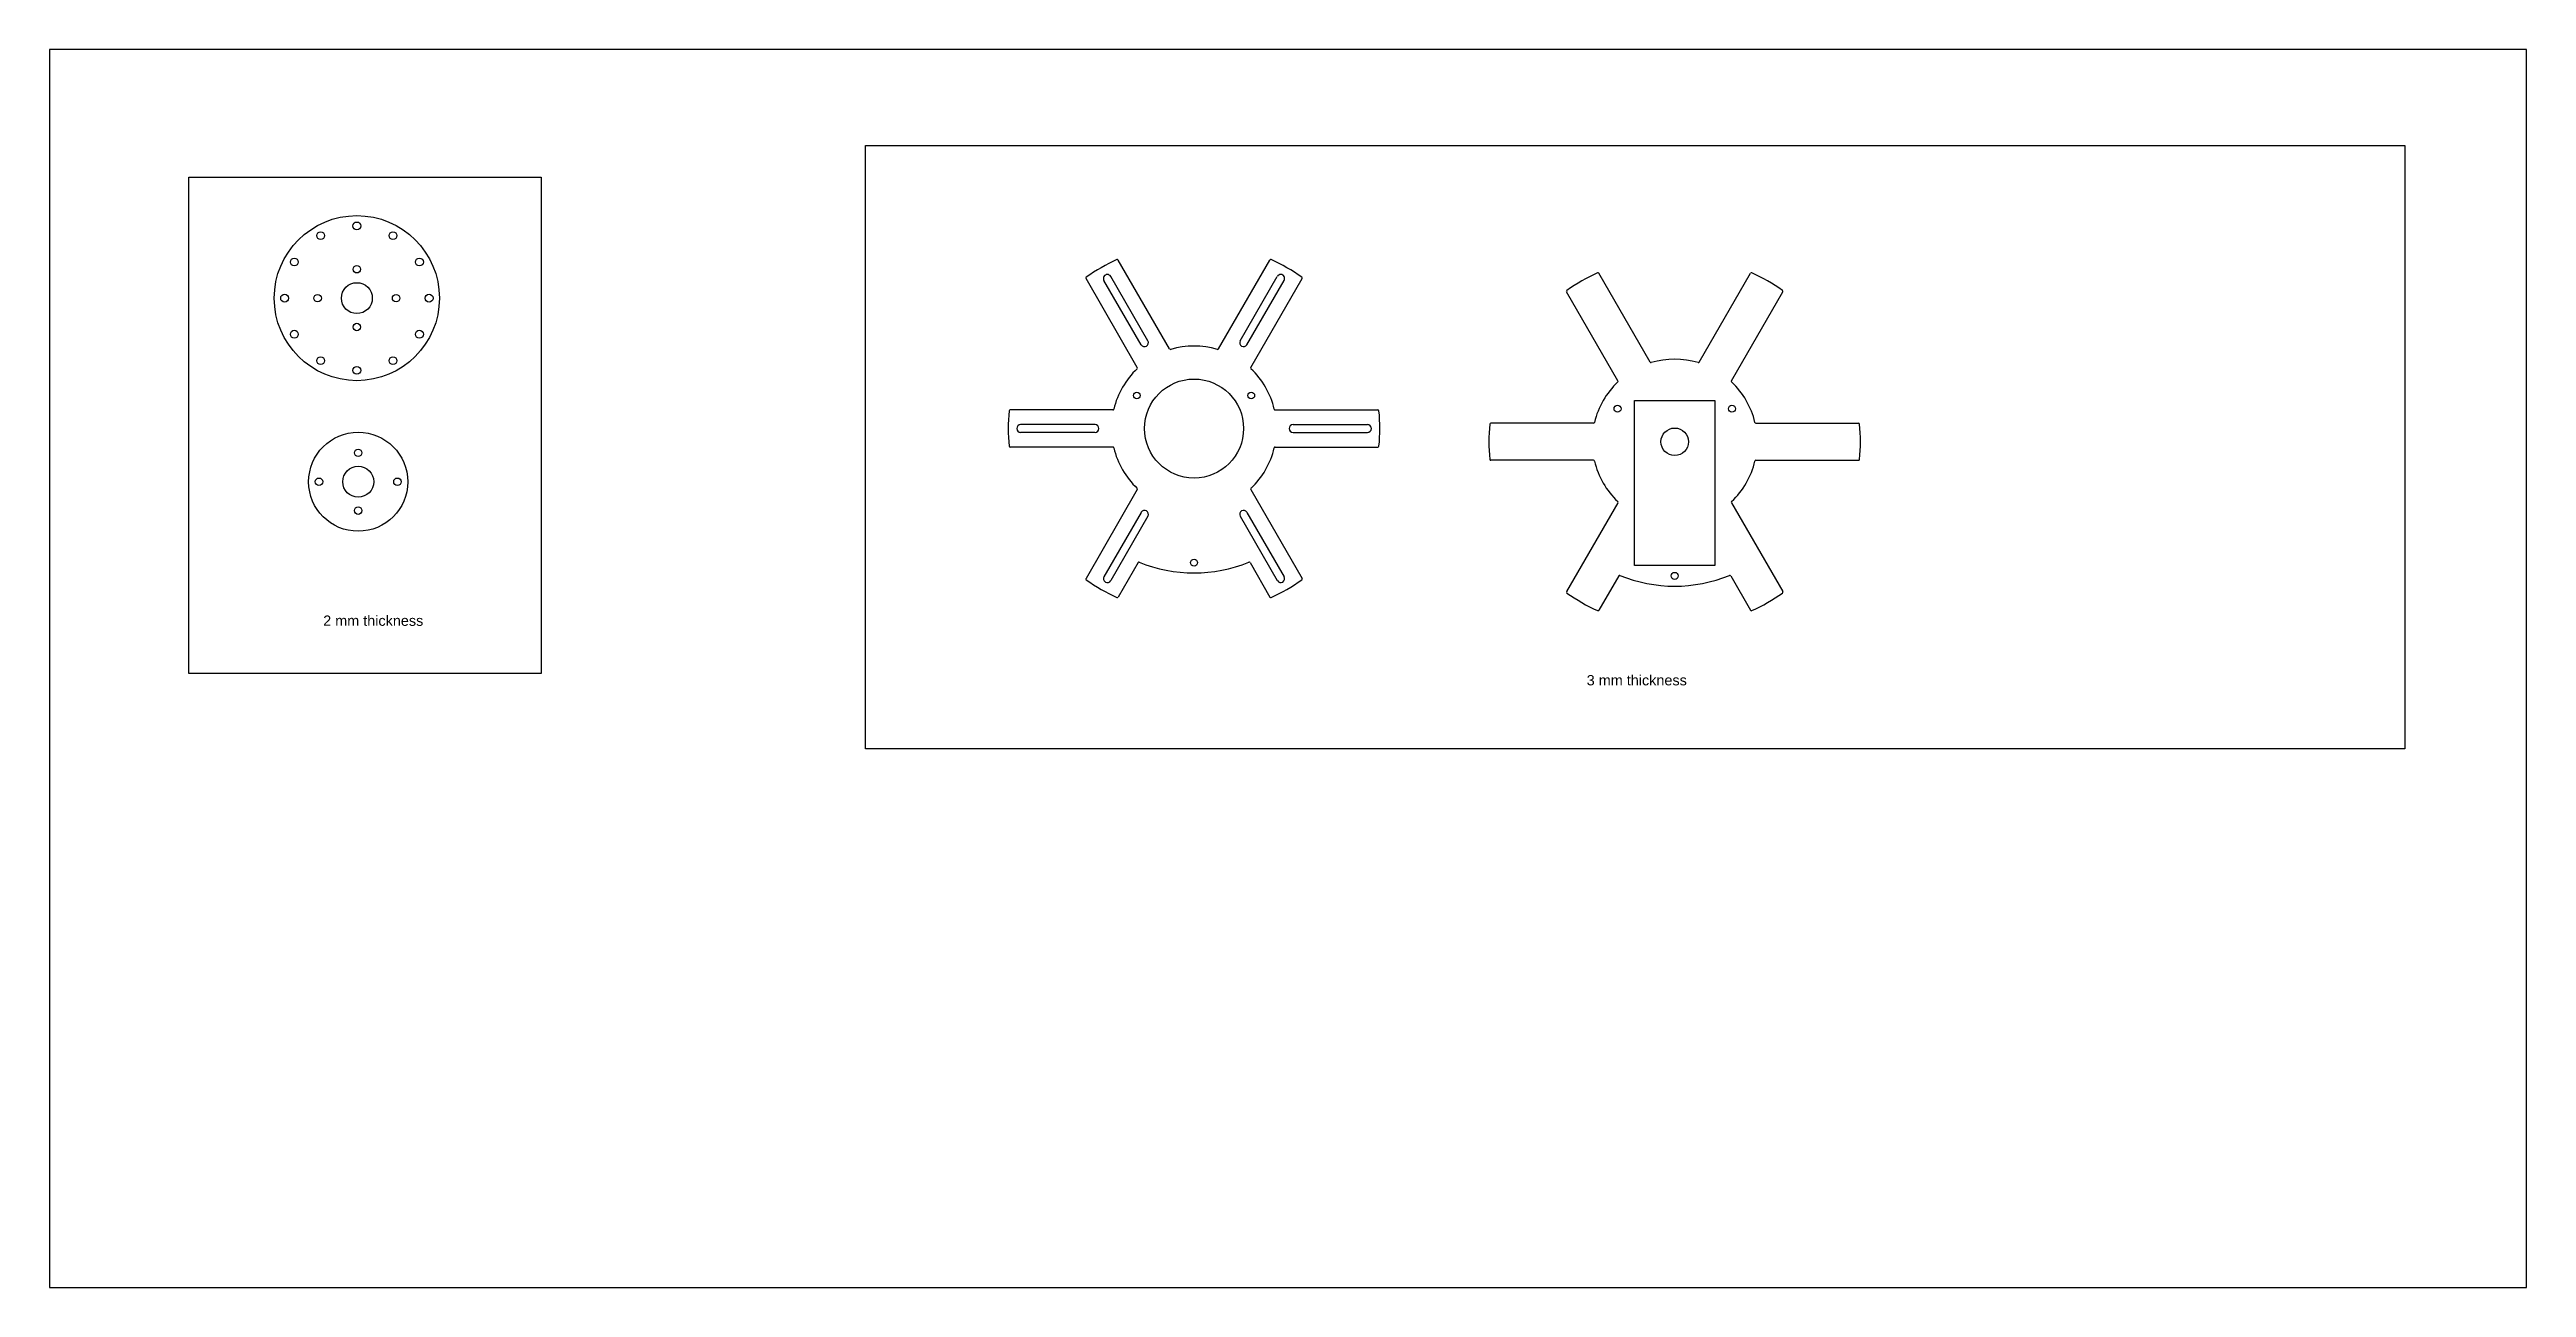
# Model space of a CAD drawing. Extents: x 839 to 2271, y 1719 to 2019.
# Drawn here: x 839 to 1439, y 1719 to 2019 of the extents above; entities that cross this region are included whole.
import ezdxf

# ---------------------------------------------------------------- set-up
doc = ezdxf.new("R2010")
doc.units = 0
doc.layers.get('0').update_dxf_attribs({"linetype": 'CONTINUOUS'})
doc.layers.add('CRANK', color=30, linetype='CONTINUOUS')
doc.styles.get("Standard").update_dxf_attribs({"font": 'arial.ttf'})

msp = doc.modelspace()

# ---------------------------------------------------------------- linework, layer by layer
for p, q in [((1439.21, 2018.86), (839.21, 2018.86)), ((839.21, 2018.86), (839.21, 1718.86)), ((1439.21, 1718.86), (1439.21, 2018.86)), ((1102.71, 1941.81), (1090.28, 1963.34)), ((1103.62, 1947.32), (1094.62, 1962.91)), ((1105.27, 1948.27), (1096.27, 1963.86)), ((1110.5, 1946.31), (1098.07, 1967.84)), ((1122.39, 1946.31), (1134.82, 1967.84)), ((1127.62, 1948.27), (1136.62, 1963.86)), ((1129.27, 1947.32), (1138.27, 1962.91)), ((1130.19, 1941.81), (1142.62, 1963.34)), ((1226.94, 1943.11), (1214.51, 1964.64)), ((1238.83, 1943.11), (1251.26, 1964.64)), ((1219.14, 1938.61), (1206.71, 1960.14)), ((1246.62, 1938.61), (1259.05, 1960.14)), ((1223.13, 1933.81), (1242.63, 1933.81)), ((1223.13, 1893.81), (1223.13, 1933.81)), ((1242.63, 1933.81), (1242.63, 1893.81)), ((1096.76, 1931.51), (1071.9, 1931.51)), ((1092.45, 1927.96), (1074.45, 1927.96)), ((1092.45, 1926.06), (1074.45, 1926.06)), ((1136.13, 1931.51), (1160.99, 1931.51)), ((1140.45, 1927.96), (1158.45, 1927.96)), ((1140.45, 1926.06), (1158.45, 1926.06)), ((1213.2, 1928.31), (1188.33, 1928.31)), ((1252.57, 1928.31), (1277.43, 1928.31)), ((1096.76, 1922.51), (1071.9, 1922.51)), ((1136.13, 1922.51), (1160.99, 1922.51)), ((1213.2, 1919.31), (1188.33, 1919.31)), ((1252.57, 1919.31), (1277.43, 1919.31)), ((1102.71, 1912.22), (1090.28, 1890.68)), ((1130.19, 1912.22), (1142.62, 1890.68)), ((1219.14, 1909.01), (1206.71, 1887.48)), ((1246.62, 1909.01), (1259.05, 1887.48)), ((1103.62, 1906.7), (1094.62, 1891.11)), ((1105.27, 1905.75), (1096.27, 1890.16)), ((1127.62, 1905.75), (1136.62, 1890.16)), ((1129.27, 1906.7), (1138.27, 1891.11)), ((1102.88, 1894.51), (1098.07, 1886.18)), ((1130.01, 1894.51), (1134.82, 1886.18)), ((1219.32, 1891.31), (1214.51, 1882.98)), ((1242.63, 1893.81), (1223.13, 1893.81)), ((1246.45, 1891.31), (1251.26, 1882.98)), ((839.21, 1718.86), (1439.21, 1718.86))]:
    msp.add_line(p, q)
for points in [[(1036.9, 1995.61), (1409.77, 1995.61), (1409.77, 1849.42), (1036.9, 1849.42)], [(872.94, 1987.9), (958.34, 1987.9), (958.34, 1867.64), (872.94, 1867.64)]]:
    msp.add_lwpolyline(points, close=True)
for centre, radius in [((1116.45, 1927.01), 12), ((1102.59, 1935.01), 0.82), ((1130.3, 1935.01), 0.82), ((1219.03, 1931.81), 0.85), ((1246.74, 1931.81), 0.85), ((1232.88, 1923.81), 3.33), ((1116.45, 1894.51), 0.82), ((1232.88, 1891.31), 0.85)]:
    msp.add_circle(centre, radius)
for centre, radius, start, end in [((1090.49, 1963.47), 0.25, 125.44971, 210), ((1116.45, 1927.01), 45, 114.55029, 125.44971), ((1095.45, 1963.39), 0.95, 30, 210), ((1097.85, 1967.72), 0.25, 30, 114.55029), ((1135.04, 1967.72), 0.25, 65.44971, 150), ((1116.45, 1927.01), 45, 54.55029, 65.44971), ((1137.45, 1963.39), 0.95, 330, 150), ((1142.4, 1963.47), 0.25, 330, 54.55029), ((1232.88, 1923.81), 45, 114.55029, 125.44971), ((1214.29, 1964.52), 0.25, 30, 114.55029), ((1251.48, 1964.52), 0.25, 65.44971, 150), ((1232.88, 1923.81), 45, 54.55029, 65.44971), ((1206.93, 1960.27), 0.25, 125.44971, 210), ((1258.84, 1960.27), 0.25, 330, 54.55029), ((1104.45, 1947.8), 0.95, 211.13405, 28.86595), ((1110.72, 1946.44), 0.25, 210, 286.43385), ((1116.45, 1927.01), 20, 73.56615, 106.43385), ((1122.18, 1946.44), 0.25, 253.56615, 330), ((1128.45, 1947.8), 0.95, 151.13405, 328.86595), ((1116.45, 1927.01), 20, 133.56615, 166.43385), ((1102.49, 1941.69), 0.25, 313.56615, 30), ((1130.4, 1941.69), 0.25, 150, 226.43385), ((1116.45, 1927.01), 20, 13.56615, 46.43385), ((1232.88, 1923.81), 20, 133.56615, 166.43385), ((1218.93, 1938.48), 0.25, 313.56615, 30), ((1227.15, 1943.23), 0.25, 210, 286.43385), ((1232.88, 1923.81), 20, 73.56615, 106.43385), ((1238.61, 1943.23), 0.25, 253.56615, 330), ((1246.84, 1938.48), 0.25, 150, 226.43385), ((1232.88, 1923.81), 20, 13.56615, 46.43385), ((1116.45, 1927.01), 45, 174.55029, 185.44971), ((1071.9, 1931.26), 0.25, 90, 174.55029), ((1074.45, 1927.01), 0.95, 90, 270), ((1092.45, 1927.01), 0.95, 271.13405, 88.86595), ((1096.76, 1931.76), 0.25, 270, 346.43385), ((1136.13, 1931.76), 0.25, 193.56615, 270), ((1140.45, 1927.01), 0.95, 91.13405, 268.86595), ((1158.45, 1927.01), 0.95, 270, 90), ((1160.99, 1931.26), 0.25, 5.44971, 90), ((1116.45, 1927.01), 45, 354.55029, 5.44971), ((1232.88, 1923.81), 45, 174.55029, 185.44971), ((1188.33, 1928.06), 0.25, 90, 174.55029), ((1213.2, 1928.56), 0.25, 270, 346.43385), ((1252.57, 1928.56), 0.25, 193.56615, 270), ((1277.43, 1928.06), 0.25, 5.44971, 90), ((1232.88, 1923.81), 45, 354.55029, 5.44971), ((1071.9, 1922.76), 0.25, 185.44971, 270), ((1096.76, 1922.26), 0.25, 13.56615, 90), ((1116.45, 1927.01), 20, 193.56615, 226.43385), ((1116.45, 1927.01), 20, 313.56615, 346.43385), ((1136.13, 1922.26), 0.25, 90, 166.43385), ((1160.99, 1922.76), 0.25, 270, 354.55029), ((1188.33, 1919.56), 0.25, 185.44971, 270), ((1213.2, 1919.06), 0.25, 13.56615, 90), ((1232.88, 1923.81), 20, 193.56615, 226.43385), ((1232.88, 1923.81), 20, 313.56615, 346.43385), ((1252.57, 1919.06), 0.25, 90, 166.43385), ((1277.43, 1919.56), 0.25, 270, 354.55029), ((1102.49, 1912.34), 0.25, 330, 46.43385), ((1130.4, 1912.34), 0.25, 133.56615, 210), ((1218.93, 1909.14), 0.25, 330, 46.43385), ((1246.84, 1909.14), 0.25, 133.56615, 210), ((1104.45, 1906.23), 0.95, 331.13405, 148.86595), ((1128.45, 1906.23), 0.95, 31.13405, 208.86595), ((1090.49, 1890.56), 0.25, 150, 234.55029), ((1116.45, 1927.01), 45, 234.55029, 245.44971), ((1095.45, 1890.64), 0.95, 150, 330), ((1103.1, 1894.39), 0.25, 67.74427, 150), ((1116.45, 1927.01), 35, 247.74427, 292.25573), ((1129.8, 1894.39), 0.25, 30, 112.25573), ((1116.45, 1927.01), 45, 294.55029, 305.44971), ((1137.45, 1890.64), 0.95, 210, 30), ((1142.4, 1890.56), 0.25, 305.44971, 30), ((1219.53, 1891.19), 0.25, 67.74427, 150), ((1232.88, 1923.81), 35, 247.74427, 292.25573), ((1246.23, 1891.19), 0.25, 30, 112.25573), ((1097.85, 1886.31), 0.25, 245.44971, 330), ((1135.04, 1886.31), 0.25, 210, 294.55029), ((1206.93, 1887.36), 0.25, 150, 234.55029), ((1232.88, 1923.81), 45, 234.55029, 245.44971), ((1232.88, 1923.81), 45, 294.55029, 305.44971), ((1258.84, 1887.36), 0.25, 305.44971, 30), ((1214.29, 1883.11), 0.25, 245.44971, 330), ((1251.48, 1883.11), 0.25, 210, 294.55029)]:
    msp.add_arc(centre, radius, start, end)
at = {"layer": 'CRANK', "color": 7}
for centre, radius in [((913.65, 1958.61), 20), ((904.9, 1973.76), 0.95), ((913.65, 1976.11), 0.95), ((922.4, 1973.76), 0.95), ((898.5, 1967.36), 0.95), ((928.81, 1967.36), 0.95), ((913.65, 1958.61), 3.75), ((913.65, 1965.61), 0.9), ((896.15, 1958.61), 0.95), ((904.15, 1958.61), 0.9), ((923.15, 1958.61), 0.9), ((931.15, 1958.61), 0.95), ((898.5, 1949.86), 0.95), ((913.65, 1951.61), 0.9), ((928.81, 1949.86), 0.95), ((904.9, 1943.45), 0.95), ((922.4, 1943.45), 0.95), ((913.65, 1941.11), 0.95), ((913.98, 1914.12), 12), ((913.98, 1921.12), 0.9), ((904.48, 1914.12), 0.9), ((913.98, 1914.12), 3.75), ((923.48, 1914.12), 0.9), ((913.98, 1907.12), 0.9)]:
    msp.add_circle(centre, radius, dxfattribs=at)

# ---------------------------------------------------------------- texts
at = {"char_height": 2.5, "attachment_point": 1}
for s, width, insert in [('2 mm thickness', 26.2991, (905.49, 1881.7)), ('3 mm thickness', 24.8511, (1211.57, 1867.27))]:
    msp.add_mtext_dynamic_manual_height_columns(s, width=width, gutter_width=12.5, heights=[0], dxfattribs=dict(at, insert=insert))

doc.saveas('drawing.dxf')
